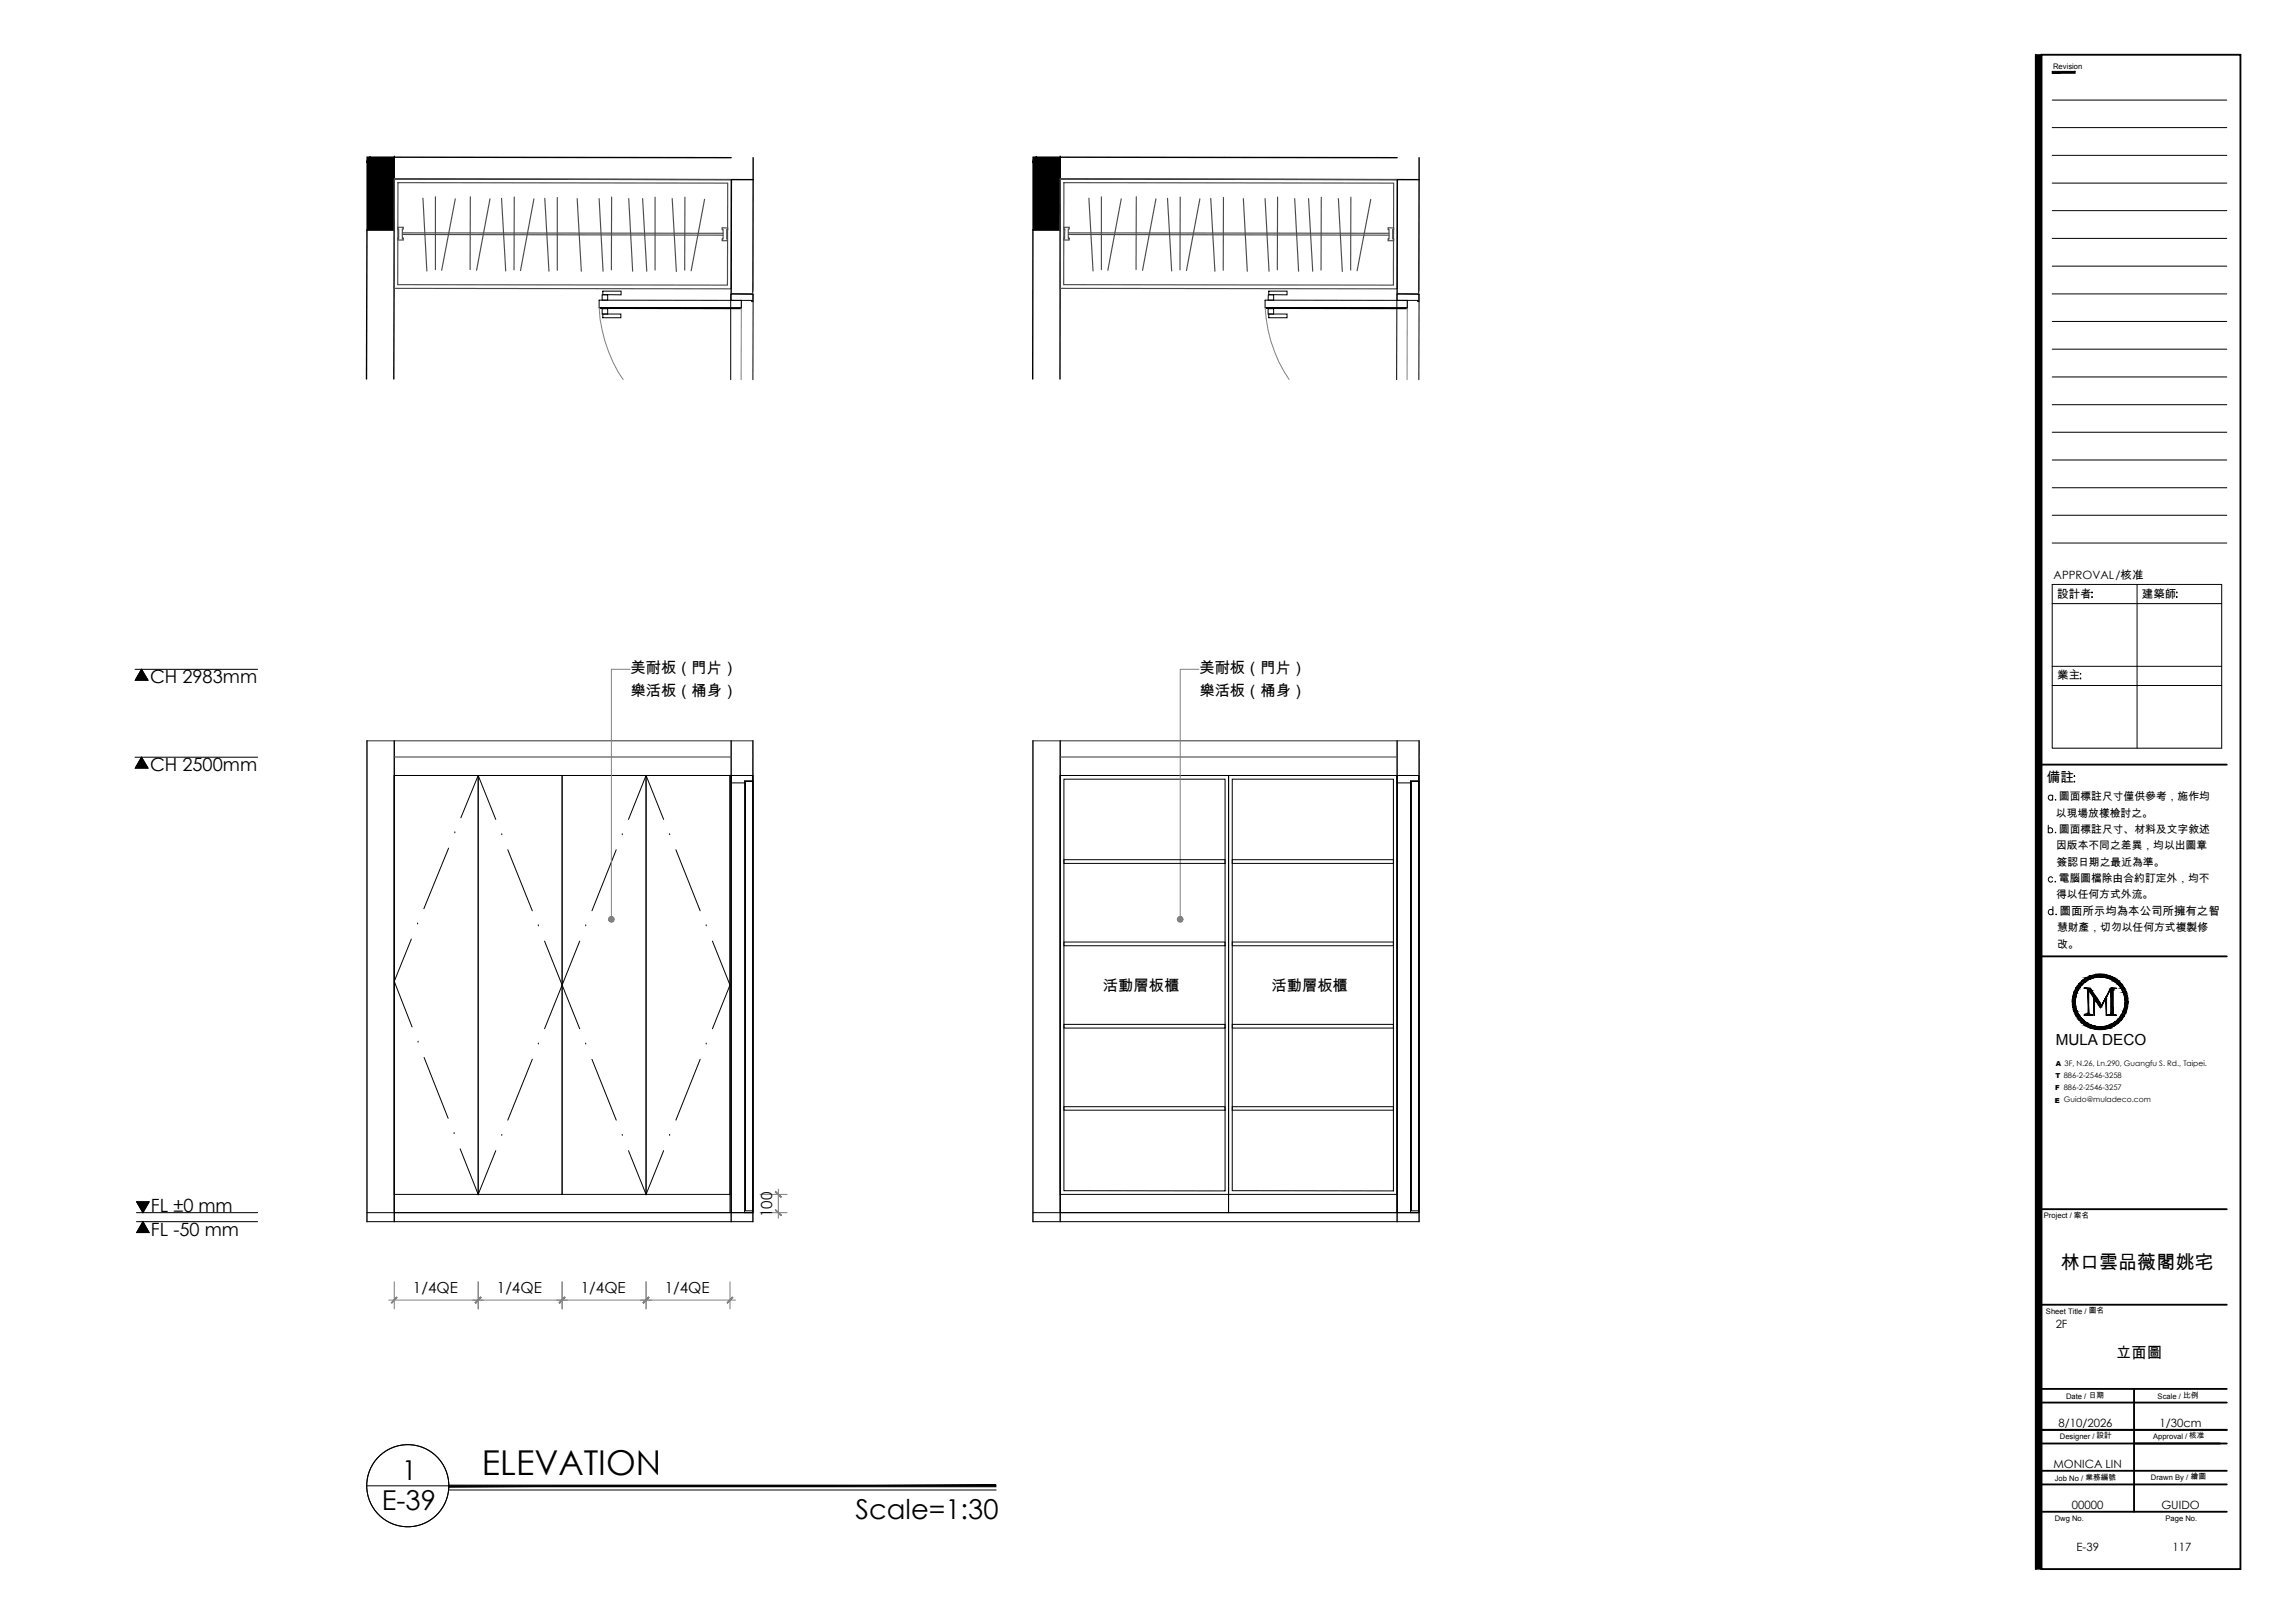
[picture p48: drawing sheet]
<svg xmlns="http://www.w3.org/2000/svg" width="420mm" height="297mm" viewBox="0 0 420 297" stroke-linecap="round" stroke-linejoin="round" font-family="sans-serif">
<defs><g id="words">
<text font-size="6.3" x="88.2" y="269.9">ELEVATION</text>
<g font-size="5">
<text x="73.6" y="270.9">1</text>
<text x="69.9" y="276.3">E-39</text>
<text x="156.6" y="278">Scale=1:30</text>
</g>
<text font-size="3.5" x="377.3" y="232.3">林口雲品薇閣姚宅</text>
<g font-size="3.3">
<text x="27.5" y="125">CH 2983mm</text>
<text x="27.5" y="141.1">CH 2500mm</text>
<text x="27.6" y="221.7">FL ±0 mm</text>
<text x="27.6" y="226.2">FL -50 mm</text>
</g>
<g font-size="2.8">
<text x="115.4" y="123.2">美耐板（門片）</text>
<text x="219.6" y="123.2">美耐板（門片）</text>
<text x="115.4" y="127.3">樂活板（桶身）</text>
<text x="219.6" y="127.3">樂活板（桶身）</text>
<text x="201.9" y="181.4">活動層板櫃</text>
<text x="232.8" y="181.4">活動層板櫃</text>
<text x="376.3" y="191.3">MULA DECO</text>
<text x="141.4" y="222.7" transform="rotate(-90 141.4 222.7)">100</text>
<text x="75.6" y="236.6">1/4QE</text>
<text x="91" y="236.6">1/4QE</text>
<text x="106.3" y="236.6">1/4QE</text>
<text x="121.7" y="236.6">1/4QE</text>
<text x="387.4" y="248.5">立面圖</text>
</g>
<text font-size="2.5" x="374.7" y="143.2">備註</text>
<g font-size="2.1">
<text x="376" y="106">APPROVAL/核准</text>
<text x="376.6" y="109.4">設計者</text>
<text x="392.1" y="109.4">建築師</text>
<text x="376.6" y="124.3">業主</text>
<text x="377.1" y="167.4">圖面所示均為本公司所擁有之智</text>
<text x="376.3" y="243.1">2F</text>
<text x="376.9" y="261.2">8/10/2026</text>
<text x="395.4" y="261.2">1/30cm</text>
<text x="375.9" y="268.7">MONICA LIN</text>
<text x="379.3" y="276.2">00000</text>
<text x="395.7" y="276.2">GUIDO</text>
<text x="380.2" y="283.8">E-39</text>
<text x="397.7" y="283.8">117</text>
</g>
<g font-size="2">
<text x="376.4" y="149.5">以現場放樣檢討之。</text>
<text x="376.9" y="146.5">圖面標註尺寸僅供參考，施作均</text>
<text x="376.4" y="155.4">因版本不同之差異，均以出圖章</text>
<text x="376.9" y="152.4">圖面標註尺寸、材料及文字敘述</text>
<text x="376.5" y="158.4">簽認日期之最近為準。</text>
<text x="376.9" y="161.4">電腦圖檔除由合約訂定外，均不</text>
<text x="376.4" y="164.4">得以任何方式外流。</text>
<text x="376.6" y="170.4">慧財產，切勿以任何方式複製修</text>
<text x="376.6" y="173.4">改。</text>
</g>
<g font-size="1.4">
<text x="375.9" y="12.6">Revision</text>
<text x="374.2" y="222.9">Project / 案名</text>
<text x="374.6" y="240.4">Sheet Title / 圖名</text>
<text x="378.2" y="256.1">Date / 日期</text>
<text x="395" y="256.1">Scale / 比例</text>
<text x="377.1" y="263.4">Designer / 設計</text>
<text x="394.2" y="263.4">Approval / 核准</text>
<text x="376.2" y="271">Job No / 業務編號</text>
<text x="393.8" y="270.8">Drawn By / 繪圖</text>
<text x="376.2" y="278.3">Dwg No.</text>
<text x="396.5" y="278.3">Page No.</text>
</g>
<g font-size="1.3">
<text x="376.3" y="197.3">T 886-2-2546-3258</text>
<text x="376.3" y="195.1">A 3F, N.26, Ln.290, Guangfu S. Rd., Taipei.</text>
<text x="376.2" y="201.8">E Guido@muladeco.com</text>
<text x="376.3" y="199.5">F 886-2-2546-3257</text>
</g>
</g></defs>
<!-- layer: I-ELEV-TEXT -->
<path d="M24.7 122.5h22.5M24.7 138.6h22.5M25.9 122.5l1.2 2h-2.3zM25.9 138.6l1.2 2h-2.3zM25 219.9h2.3l-1.1 2zM25 221.9h22.2M25 223.6h22.2M26.2 223.6l1.1 2h-2.3z" fill="none" stroke="#000" stroke-width=".18"/>
<path d="M25.9 122.5l1.2 2h-2.3zM25.9 138.6l1.2 2h-2.3zM25 219.9h2.3l-1.1 2zM26.2 223.6l1.1 2h-2.3z" fill="#000" stroke="#000" stroke-width=".18"/>
<!-- layer: I-DWGTITLE -->
<g fill="none" stroke="#000" stroke-width=".18">
<path d="M67.2 271.9h15M82.1 272.7h100.3"/>
<circle cx="74.7" cy="271.9" r="7.5"/>
</g>
<path d="M82.2 271.8v.3l100.1-.3zM82.2 272.1l100.1-.3v.3z" fill="#000" stroke="#000" stroke-width=".18"/>
<!-- layer: I-ELEV2 -->
<path d="M67.2 135.6h70.6M72.2 138.5h61.7M137.8 138.5h.1M189.1 135.6h70.7M194.1 138.5h61.7M259.8 138.5h.1" fill="none" stroke="#4c4c4c" stroke-width=".21"/>
<!-- layer: I-ELEV4 -->
<path d="M67.2 223.6h70.6M67.2 221.9h70.6M189.1 223.6h70.7M189.1 221.9h70.7" fill="none" stroke="#000" stroke-width=".18"/>
<!-- layer: I-ELEV1 -->
<path d="M67.2 135.6v88M72.2 135.6v88M133.9 135.6v88M137.8 135.6v88M189.1 135.6v88M194.1 135.6v88M255.8 135.6v88M259.8 135.6v88" fill="none" stroke="#000" stroke-width=".25"/>
<!-- layer: I-ELEV252 -->
<g fill="none" stroke="#000" stroke-width=".18">
<path d="M82.1 155.2l-4.5 11.1M83.3 152.4h.1M84.4 149.7l3.1-7.8 3.3 8.1M91.9 152.8h.1M93 155.5l4.5 11.2M112.8 155.5l-4.4 11.2M113.9 152.8h.1M115.1 150l3.2-8.1 3.2 8.1M122.6 152.8h.1M123.7 155.5l4.5 11.2M133.9 141.9h3.9v1h-1.5v.4h-2.4zM133.9 141.9h3.9v80h-3.9z"/>
<path d="M136.3 142.9h1.5v79h-1.5zM136.5 143h1.3v78.6h-1.3zM255.8 141.9h4v1h-1.6v.4h-2.4zM255.8 141.9h4v80h-4zM258.2 142.9h1.6v79h-1.6zM258.4 143h1.4v78.6h-1.4zM75.3 171.9l-3.1 7.7 3.2 8.3M76.5 169.1h.1M98.6 169.4h.1M99.7 172.2l3.2 8.1-3.2 8M106.1 172.2l-3.2 8.1 3.2 8M107.2 169.4h.1"/>
<path d="M129.3 169.4h.1M130.4 172.2l3.2 8.1-3.2 8M76.5 190.7h.1M77.6 193.5l4.4 11.2M97.5 193.9l-4.5 11.1M98.6 191.1h.1M107.2 191.1h.1M108.4 193.9l4.4 11.1M128.2 193.9l-4.5 11.1M129.3 191.1h.1M83.1 207.5h.1M84.2 210.3l3.3 8.3 3.3-8"/>
<path d="M91.9 207.8h.1M113.9 207.8h.1M115.1 210.6l3.2 8 3.2-8M122.6 207.8h.1"/>
</g>
<!-- layer: I-ELEV5 -->
<g fill="none" stroke="#000" stroke-width=".18">
<path d="M72.2 141.9h61.4v80h-61.4zM72.2 141.9h15.3v76.7h-15.3zM87.5 141.9h15.4v76.7h-15.4zM102.9 141.9h15.4v76.7h-15.4zM118.3 141.9h15.3v76.7h-15.3zM194.1 141.9h30.8v80h-30.8zM194.1 141.9h30.8v76.7h-30.8zM194.8 142.6h29.5v75.4l-29.5-.1zM194.8 157.3h29.5v.7h-29.5zM224.9 141.9h30.9v76.7h-30.9zM224.9 141.9h30.9v80h-30.9zM225.6 142.6h29.5v75.4l-29.5-.1z"/>
<path d="M225.6 157.3h29.5v.7h-29.5zM194.8 172.4h29.5v.7h-29.5zM225.6 172.4h29.5v.7h-29.5zM194.8 187.5h29.5v.7h-29.5zM225.6 187.5h29.5v.7h-29.5zM194.8 202.6h29.5v.6h-29.5zM225.6 202.6h29.5v.6h-29.5z"/>
</g>
<!-- layer: 0 -->
<g fill="#808080" stroke="#808080" stroke-width=".18">
<path d="M216.1 168.3v.5l-.3-.1zM215.6 168.5l.2 .2 .3-.4zM215.6 168.3h.5l-.5 .2z"/>
<path d="M215.6 168l.5 .3h-.5zM215.6 168l.5 .3-.3-.5zM215.8 167.8h.3v.5z"/>
<path d="M216.1 167.8h.2l-.2 .5zM216.3 167.8l-.2 .5 .4-.3zM216.1 168.3l.4-.3 .1 .3z"/>
<path d="M216.1 168.3h.5l-.1 .2zM216.1 168.3l.2 .4 .2-.2zM216.1 168.3l.2 .4-.2 .1z"/>
<path d="M72.6 237.4l-.9 1.1 1-1zM72.6 237.4l-.9 1.1-.1-.1z"/>
<path d="M88 237.4l-1 1 .1 .1zM88 237.4l.1 .1-1 1z"/>
<path d="M88 237.4l-.9 1.1 1-1zM88 237.4l-.9 1.1-.1-.1z"/>
<path d="M103.3 237.4l-.9 1v.1zM103.3 237.4l.2 .1-1.1 1z"/>
<path d="M103.3 237.4l-.9 1.1 1.1-1zM103.3 237.4l-.9 1.1v-.1z"/>
<path d="M118.7 237.4l-1 1 .1 .1zM118.7 237.4l.1 .1-1 1z"/>
<path d="M118.7 237.4l-.9 1.1 1-1zM118.7 237.4l-.9 1.1-.1-.1z"/>
<path d="M134.1 237.4l-1 1 .1 .1zM134.1 237.4l.1 .1-1 1z"/>
<path d="M111.9 168.3v.5l-.2-.1zM111.5 168.5l.2 .2 .2-.4zM111.4 168.3h.5l-.4 .2z"/>
<path d="M111.5 168l.4 .3h-.5zM111.5 168l.4 .3-.2-.5zM111.7 167.8h.2v.5z"/>
<path d="M111.9 167.8h.3l-.3 .5zM112.2 167.8l-.3 .5 .5-.3zM111.9 168.3l.5-.3v.3z"/>
<path d="M111.9 168.3h.5v.2zM111.9 168.3l.3 .4 .2-.2zM111.9 168.3l.3 .4-.3 .1z"/>
<path d="M142 218l-.1 .2 1.1 .9zM141.9 218.2l1.1 .9h-.1z"/>
<path d="M141.9 221.5l1 1 .1-.1zM141.9 221.5l.1-.1 1 1z"/>
</g>
<path d="M115.4 122.5h-3.5v45.8M219.5 122.5h-3.4v45.8" fill="none" stroke="#808080" stroke-width=".18"/>
<!-- layer: I-ELEV-DIM -->
<path d="M139.1 218.6h5M142.5 217.6v5.4M71.2 237.9h63.5M72.2 234.6v5M87.5 234.6v5M102.9 234.6v5M118.3 234.6v5M133.6 234.6v5M139.1 221.9h5" fill="none" stroke="#808080" stroke-width=".18"/>
<g fill="#000" stroke="#000" stroke-width=".18">
<path d="M67.2 28.7h.5l-.5 .9zM189.1 28.7h.6l-.6 .9z"/>
<path d="M67.2 29.6l5 12.5h-5zM67.7 28.7l-.5 .9 5 12.5zM67.7 28.7h4.5v13.4z"/>
<path d="M189.1 29.6l5 12.5h-5zM189.7 28.7l-.6 .9 5 12.5zM189.7 28.7h4.4v13.4z"/>
</g>
<path d="M72.2 28.7v13.4h-5M194.1 28.7v13.4h-5" fill="none" stroke="#000" stroke-width=".25"/>
<!-- layer: I-FL-STAIR -->
<path d="M102.2 28.8h.1M224.1 28.8h.1" fill="none" stroke="#4c4c4c" stroke-width=".21"/>
<path d="M72.2 28.7h.1M194.1 28.7h.1" fill="none" stroke="#000" stroke-width=".18"/>
<!-- layer: I-WALL -->
<path d="M72.2 28.7l61.7 .2M133.9 32.9v20.9h3.9l.1-20.9M137.9 28.9v4l-65.7-.1M194.1 28.7l61.7 .2M255.8 32.9v20.9h4v-20.9M259.8 28.9v4l-65.7-.1M67.1 69.4l.1-27.3h5l-.1 27.3M189.1 69.4v-27.3h5v27.3" fill="none" stroke="#000" stroke-width=".25"/>
<!-- layer: I-FURN-MLWK-H -->
<g fill="none" stroke="#4c4c4c" stroke-width=".21">
<path d="M72.2 32.8l61.7 .1v20l-61.8-.1zM72.9 33.4l60.3 .1v18.7l-60.4-.1zM77.4 36.3l.7 13.3M79.7 36v13.3M83.4 36.4l-2.5 13.1M86.1 36v13.3M89.7 36.4l-2.5 13.1M91.8 36.3l.8 13.3M94.1 36.1v13.3M97.7 36.4l-2.4 13.1M99.7 36.3l.8 13.3M102 36.1v13.4"/>
<path d="M105.7 36.4l.7 13.2M109.7 36.4l.7 13.2M112 36.1l-.1 13.3M115.1 36.4l.7 13.2M117.6 36.4l.8 13.2M119.9 36.1v13.3M123.1 36.4l.7 13.3M125.4 36.1l-.1 13.3M129 36.5l-2.5 13.1M194.1 32.8l61.7 .1v20l-61.7-.1zM194.8 33.4l60.3 .1v18.7l-60.4-.1zM199.3 36.3l.8 13.3"/>
<path d="M201.6 36v13.3M205.3 36.4l-2.5 13.1M208 36v13.3M211.6 36.4l-2.4 13.1M213.7 36.3l.8 13.3M216.1 36.1l-.1 13.3M219.7 36.4l-2.5 13.1M221.7 36.3l.7 13.3M224 36.1l-.1 13.4M227.6 36.4l.7 13.2M231.6 36.4l.7 13.2M233.9 36.1l-.1 13.3"/>
<path d="M237 36.4l.7 13.2M239.6 36.4l.7 13.2M241.9 36.1v13.3M245 36.4l.7 13.3M247.3 36.1v13.3M251 36.5l-2.5 13.1M72.8 41.6h1v.3h-.1v1.7h.1v.3h-1v-.3h.2v-1.7h-.2zM73.7 42.6l58.7 .1M73.7 42.9l58.7 .1M132.2 41.7h1v.3h-.1v1.7h.1v.4h-1v-.4h.2v-1.7h-.2zM194.8 41.6h.9v.3h-.1v1.7h.1v.3h-1l.1-.3h.1v-1.7h-.1zM195.6 42.6l58.7 .1"/>
<path d="M195.6 42.9l58.7 .1M254.1 41.7h1v.3h-.1v1.7h.1v.4h-1v-.4h.2v-1.7h-.2z"/>
</g>
<!-- layer: I-DOOR -->
<g fill="#fff" stroke="#fff" stroke-width=".18">
<path d="M133.8 53.8h4.1l-4.1 15.7zM137.9 53.8l-4.1 15.7h4z"/>
<path d="M255.7 53.8h4.1l-4.1 15.7zM259.8 53.8l-4.1 15.7h4.1z"/>
</g>
<g fill="none" stroke="#000" stroke-width=".18">
<path d="M109.7 54.9l26 .1v1.3h-26zM109.9 56.3h25.6v.2h-25.6zM110.2 56.5h1.1v1h-1.1zM110.2 54h1.1v.9h-1.1zM110.4 57.5h3.3v.7h-3.3zM110.4 53.3h3.3v.7l-3.3-.1zM133.9 53.8h3.9v1.4h-.2v-.2h-3.7zM231.6 54.9l26 .1v1.3h-26zM231.8 56.3h25.6v.2h-25.6zM232.2 56.5h1v1h-1zM232.2 54h1v.9h-1zM232.3 57.5h3.3v.7h-3.3z"/>
<path d="M232.3 53.3h3.3v.7l-3.3-.1zM255.8 53.8h4v1.4h-.3v-.2h-3.7zM133.8 69.5v-15.7h4.1l-.1 15.7M255.7 69.5v-15.7h4.1v15.7"/>
</g>
<!-- layer: WALL -->
<path d="M135.7 55v14.5M257.6 55v14.5" fill="none" stroke="#808080" stroke-width=".18"/>
<!-- layer: DOOR -->
<path d="M109.7 56.3a25.7 25.7 0 0 0 4.4 13.2M231.6 56.3a25.7 25.7 0 0 0 4.4 13.2" fill="none" stroke="#808080" stroke-width=".18"/>
<!-- layer: 0 -->
<g fill="#000" stroke="#000" stroke-width=".18">
<path d="M383.6 178.3h1.8zM382.9 188.2h3.2l-.7 .2zM384.4 184.3h.3l-.1 .2z"/>
<path d="M372.7 10v277.2l1-277.2zM373.7 10v277.2h-1z"/>
<path d="M375.7 13.4h4.2v-.3zM375.7 13.1h4.2l-4.2 .3z"/>
<path d="M381.2 179.5l-.3 .6 .7-.6zM381.2 179.5l-.3 .6h-.3z"/>
<path d="M381.2 179.4h.4zM381.2 179.4l.4 .1z"/>
<path d="M381.6 179.7l-.4 .5 .6-.5zM381 180.2l.6-.5-.4 .5z"/>
<path d="M381.7 179.6h.2zM381.7 179.6l.1 .1h-.2z"/>
<path d="M381.8 179l-.2 .4 .7-.4zM381.2 179.4l.6-.4-.2 .4z"/>
<path d="M382.3 179.3l-.4 .3 .5-.3zM381.7 179.6l.6-.3-.4 .3z"/>
<path d="M381.9 178.9h.6zM381.8 179h.5z"/>
<path d="M382.4 179.2h.3zM382.3 179.3h.1z"/>
<path d="M382.4 178.7l.1 .2 .7-.2zM381.9 178.9l.5-.2 .1 .2z"/>
<path d="M382.7 179.2l.5-.2h-.3zM382.4 179.2l.5-.2-.2 .2z"/>
<path d="M383.2 178.9h.6zM382.9 179h.3z"/>
<path d="M382.7 178.5l.5 .2 .7-.2zM382.4 178.7l.3-.2 .5 .2z"/>
<path d="M382.9 178.5h1.1zM382.7 178.5h1.2z"/>
<path d="M383.5 178.8h.5zM383.2 178.9h.6z"/>
<path d="M384 178.7l1.5 .1zM383.5 178.8l.5-.1 1.5 .1z"/>
<path d="M383.6 178.3l2.5 .2-.7-.2zM382.9 178.5l.7-.2 2.5 .2z"/>
<path d="M384.9 178.8l.9 .1zM384.9 178.8l.9 .1z"/>
<path d="M385.2 178.9l.8 .1zM385.2 178.9l.8 .1z"/>
<path d="M385.7 179l.9 .2zM385.7 179l.9 .2z"/>
<path d="M384.9 178.5h1.3zM384.9 178.5h1.3z"/>
<path d="M385.1 178.5l1.4 .2-.3-.2zM385.1 178.5l1.4 .2z"/>
<path d="M385.8 178.7l1.3 .2-.6-.2zM385.8 178.7l1.3 .2h-.7z"/>
<path d="M386.3 179.2l.4 .1zM386.3 179.2l.4 .1z"/>
<path d="M386.5 179.3l.8 .3zM386.5 179.3l.8 .3z"/>
<path d="M386.4 178.9l.8 .1zM386.4 178.9l.8 .1z"/>
<path d="M386.6 179l1.2 .4-.6-.4zM386.6 179l1.2 .4h-.4z"/>
<path d="M387.1 179.6l.3 .1zM387.1 179.6l.3 .1z"/>
<path d="M387.2 179.7l.7 .5-.5-.5zM387.2 179.7l.7 .5h-.1z"/>
<path d="M387.4 179.4l.4 .1zM387.4 179.4l.4 .1z"/>
<path d="M387.4 179.5l1 .6-.6-.6zM387.4 179.5l1 .6h-.3z"/>
<path d="M379.5 182.5h.2zM379.5 182.5h.2z"/>
<path d="M379.5 184.3h.2zM379.5 184.3h.2z"/>
<path d="M379.4 183.4l.3 .9-.1-.9zM379.4 183.4l.3 .9h-.2z"/>
<path d="M379.7 185.1h.3zM379.7 185.1h.3z"/>
<path d="M379.5 182.5l.1 .9 .1-.9zM379.5 182.5l.1 .9h-.2z"/>
<path d="M379.5 184.3l.5 .8-.3-.8zM379.5 184.3l.5 .8h-.3z"/>
<path d="M379.9 182.5h.1zM379.9 182.5h.1z"/>
<path d="M379.9 184.2h.1zM379.9 184.2h.1z"/>
<path d="M379.8 183.4l.2 .8-.1-.8zM379.8 183.4l.2 .8h-.1z"/>
<path d="M379.7 181.6h.3zM379.7 181.6h.3z"/>
<path d="M379.7 181.6v.9l.3-.9zM379.7 181.6v.9h-.2z"/>
<path d="M379.7 185.1l.7 .8-.4-.8zM379.7 185.1l.7 .8h-.3z"/>
<path d="M379.9 182.5v.9l.1-.9zM379.9 182.5v.9h-.1z"/>
<path d="M379.9 184.2l.3 .8-.2-.8zM379.9 184.2l.3 .8h-.1z"/>
<path d="M380.1 180.8h.3zM380.1 180.8h.3z"/>
<path d="M380.1 185.9h.3zM380.1 185.9h.3z"/>
<path d="M380.1 181.7l-.1 .8 .2-.8zM380.1 181.7l-.1 .8h-.1z"/>
<path d="M380.1 185l.1 .1zM380.1 185l.1 .1z"/>
<path d="M380.2 185.1l.4 .6zM380.2 185.1l.4 .6h-.1z"/>
<path d="M380.1 180.8l-.1 .8 .4-.8zM380.1 180.8l-.1 .8h-.3z"/>
<path d="M380.1 185.9l.8 .7-.5-.7zM380.1 185.9l.8 .7h-.3z"/>
<path d="M380.6 186.6h.3zM380.6 186.6h.3z"/>
<path d="M380.5 181l-.3 .7 .4-.7zM380.5 181l-.3 .7z"/>
<path d="M380.5 185.7l.2 .1zM380.5 185.7l.2 .1z"/>
<path d="M380.5 180.9h.2zM380.5 180.9l.1 .1z"/>
<path d="M380.5 185.8l.6 .6zM380.5 185.8l.6 .6z"/>
<path d="M380.6 180.1h.3zM380.6 180.1h.3z"/>
<path d="M380.6 180.1l-.2 .7 .5-.7zM380.6 180.1l-.2 .7h-.3z"/>
<path d="M380.6 186.6l1 .6-.7-.6zM380.6 186.6l1 .6h-.4z"/>
<path d="M381 180.3l-.3 .6 .4-.6zM381 180.3l-.3 .6h-.2z"/>
<path d="M381 186.4l.2 .1zM381 186.4l.2 .1z"/>
<path d="M381 180.2h.2zM381 180.2l.1 .1z"/>
<path d="M381 186.5l.8 .5-.6-.5zM381 186.5l.8 .5h-.2z"/>
<path d="M381.2 187.2l.4 .1zM381.2 187.2l.4 .1z"/>
<path d="M381.2 187.3l1.1 .4-.7-.4zM381.2 187.3l1.1 .4h-.5z"/>
<path d="M381.6 187l.3 .1zM381.6 187l.3 .1z"/>
<path d="M381.7 187.1l.7 .3zM381.7 187.1l.7 .3z"/>
<path d="M381.8 187.7l.7 .1zM381.8 187.7l.7 .1z"/>
<path d="M382.3 181.3l.1 4.1v-4.1zM382.3 181.3l.1 4.1h-.1z"/>
<path d="M382.3 185.4l.1 .1zM382.3 185.4l.1 .1z"/>
<path d="M382.3 185.5l.1 .1zM382.3 185.5l.1 .1z"/>
<path d="M382.3 185.6h.1zM382.2 185.6h.2z"/>
<path d="M382.2 185.6l.3 .1zM382.2 185.6l.3 .1z"/>
<path d="M382.3 187.4l.4 .1zM382.3 187.4l.4 .1z"/>
<path d="M382.2 185.7h.3zM382.2 185.7h.3z"/>
<path d="M382.2 185.7h.4zM382.2 185.7h.4z"/>
<path d="M381.9 187.8l1.3 .2-.7-.2zM381.9 187.8l1.3 .2h-.8z"/>
<path d="M382.1 185.7h.5zM382.1 185.7h.5z"/>
<path d="M382.1 185.7h.6zM382.1 185.7h.6z"/>
<path d="M382.1 185.7h.6zM382 185.7h.7z"/>
<path d="M381.6 180.8l1.1 .1zM381.6 180.8l1.1 .1z"/>
<path d="M382.4 187.5l.8 .2zM382.4 187.5l.8 .2z"/>
<path d="M382 180.9l.9 .3-.2-.3zM382 180.9l.9 .3h-.6z"/>
<path d="M382.9 188.2l.7 .2h1.8zM383.6 188.4h1.8z"/>
<path d="M382.3 181.2l.6 .1zM382.3 181.2l.6 .1z"/>
<path d="M382.4 181.3l1.5 1.4-1-1.4zM382.4 181.3l1.5 1.4h-.6z"/>
<path d="M381.6 185.7l1.6 .1zM381.6 185.7l1.6 .1z"/>
<path d="M382.4 188l1.5 .2zM382.4 188l1.5 .2h-1.2z"/>
<path d="M382.9 187.7l.9 .2zM382.9 187.7l.9 .2z"/>
<path d="M383.3 182.8l.2 .6v-.6zM383.3 182.8l.2 .6h-.2z"/>
<path d="M383.3 183.4l.2 2.4v-2.4zM383.3 183.4l.2 2.4h-.2z"/>
<path d="M383.2 187.9h.8zM383.2 187.9h.8z"/>
<path d="M382.7 188.2h1.3zM382.7 188.2h1.3z"/>
<path d="M383.3 182.7l.7 .1-.1-.1zM383.3 182.7l.7 .1h-.7z"/>
<path d="M383.5 182.8l.8 .6-.3-.6zM383.5 182.8l.8 .6h-.5z"/>
<path d="M383.8 183.4l.9 .6-.4-.6zM383.8 183.4l.9 .6h-.5z"/>
<path d="M384.2 184l.5 .3 .2-.3zM384.2 184l.5 .3h-.3z"/>
<path d="M383.5 187.9l1.4 .1 .6-.1zM383.5 187.9l1.4 .1z"/>
<path d="M385.5 182.6l-.6 1.4zM385.5 182.6l-.6 1.4h-.2z"/>
<path d="M385.6 182.4l.1 .2zM385.6 182.4l.1 .2h-.2z"/>
<path d="M385.6 182.6l.1 3.2zM385.6 182.6l.1 3.2z"/>
<path d="M385.2 187.9h.6zM384.9 187.9h.6z"/>
<path d="M385.7 187.7l.1 .2 .2-.2zM385.2 187.9l.5-.2 .1 .2z"/>
<path d="M385.1 188.2h1.1zM384.9 188.2h1.2z"/>
<path d="M386.3 181l-.6 1.4zM386.3 181l-.7 1.4z"/>
<path d="M385.8 188l.4 .2 .3-.2zM385.1 188.2l.7-.2 .4 .2z"/>
<path d="M386 187.7l.6-.2h-.3zM385.7 187.7l.6-.2-.3 .2z"/>
<path d="M386.5 187.4h.2zM386.3 187.5h.3z"/>
<path d="M386.4 181.2l.5 4.2v-4.2zM386.4 181.2l.5 4.2h-.5z"/>
<path d="M386.4 185.4l.5 .1zM386.4 185.4l.5 .1z"/>
<path d="M386.4 185.5l.5 .1zM386.4 185.5l.5 .1z"/>
<path d="M386.4 185.6h.5zM386.4 185.6h.5z"/>
<path d="M386.4 185.6l.6 .1zM386.4 185.6l.6 .1z"/>
<path d="M386.4 185.7h.6zM386.4 185.7h.6z"/>
<path d="M386.3 185.7h.7zM386.3 185.7h.7z"/>
<path d="M386.3 185.7h.8zM386.3 185.7h.8z"/>
<path d="M386.4 181l.5 .2 .2-.2zM386.4 181l.5 .2h-.5z"/>
<path d="M386.4 187.8l.1 .2 .6-.2zM385.8 188l.6-.2 .1 .2z"/>
<path d="M386.4 180.9h.7zM386.4 180.9l.7 .1h-.8z"/>
<path d="M386.2 185.7h.9zM386.2 185.7h.9z"/>
<path d="M386.2 185.7h1zM386.1 185.7h1.1z"/>
<path d="M386.6 187.7h.6zM386.4 187.8h.7z"/>
<path d="M386.7 187.4l.6-.3h-.2zM386.5 187.4l.6-.3-.4 .3z"/>
<path d="M387.2 187h.2zM387.1 187.1h.2z"/>
<path d="M386.4 180.8l1 .1zM386.4 180.8l1 .1h-1z"/>
<path d="M385.9 185.7l1.5 .1zM385.9 185.7l1.5 .1z"/>
<path d="M387.4 187.3l-.2 .4 .6-.4zM386.6 187.7l.8-.4-.2 .4z"/>
<path d="M387.4 187.2h.4zM387.4 187.2l.4 .1z"/>
<path d="M387.8 180.2l.2 .1zM387.8 180.2l.2 .1z"/>
<path d="M387.8 186.5l-.4 .5 .5-.5zM387.2 187l.6-.5-.4 .5z"/>
<path d="M387.9 180.3l.6 .6-.5-.6zM387.9 180.3l.6 .6h-.2z"/>
<path d="M387.9 186.4h.1zM387.9 186.4v.1h-.1z"/>
<path d="M388.1 186.6h.3zM388.1 186.6h.3z"/>
<path d="M388.1 180.1h.3zM388.1 180.1h.3z"/>
<path d="M388.1 180.1l.8 .7-.5-.7zM388.1 180.1l.8 .7h-.3z"/>
<path d="M388.1 186.6l-.3 .6 .6-.6zM387.4 187.2l.7-.6-.3 .6z"/>
<path d="M388.3 180.9l.2 .1zM388.3 180.9l.2 .1z"/>
<path d="M388.3 185.8l-.3 .6 .5-.6zM388.3 185.8l-.3 .6h-.1z"/>
<path d="M388.4 181l.4 .7-.3-.7zM388.4 181l.4 .7h-.1z"/>
<path d="M388.4 185.7h.1zM388.4 185.7l.1 .1z"/>
<path d="M388.6 180.8h.3zM388.6 180.8h.3z"/>
<path d="M388.6 185.9h.3zM388.6 185.9h.3z"/>
<path d="M388.7 181.7h.2zM388.7 181.7h.2z"/>
<path d="M388.7 185.1l-.2 .6 .3-.6zM388.7 185.1l-.2 .6h-.1z"/>
<path d="M388.7 181.7l.4 .8-.2-.8zM388.7 181.7l.4 .8h-.1z"/>
<path d="M388.7 185h.2zM388.7 185l.1 .1z"/>
<path d="M388.6 180.8l.7 .8-.4-.8zM388.6 180.8l.7 .8h-.3z"/>
<path d="M388.6 185.9l-.2 .7 .5-.7zM388.6 185.9l-.2 .7h-.3z"/>
<path d="M389 182.5h.1zM389 182.5h.1z"/>
<path d="M389 184.2h.1zM389 184.2h.1z"/>
<path d="M389 185.1h.3zM389 185.1h.3z"/>
<path d="M389 182.5l.2 .9-.1-.9zM389 182.5l.2 .9h-.2z"/>
<path d="M389 184.2l-.1 .8 .2-.8zM389 184.2l-.1 .8h-.2z"/>
<path d="M389 183.4l.1 .8 .1-.8zM389 183.4l.1 .8h-.1z"/>
<path d="M389.3 182.5h.2zM389.3 182.5h.2z"/>
<path d="M389.3 184.3h.2zM389.3 184.3h.2z"/>
<path d="M389 181.6h.3zM389 181.6h.3z"/>
<path d="M389 181.6l.5 .9-.2-.9zM389 181.6l.5 .9h-.2z"/>
<path d="M389 185.1l-.1 .8 .4-.8zM389 185.1l-.1 .8h-.3z"/>
<path d="M389.3 182.5l.3 .9-.1-.9zM389.3 182.5l.3 .9h-.3z"/>
<path d="M389.3 184.3v.8l.2-.8zM389.3 184.3v.8h-.3z"/>
<path d="M389.3 183.4l.2 .9 .1-.9zM389.3 183.4l.2 .9h-.2z"/>
</g>
<g fill="none" stroke="#000" stroke-width=".34">
<path d="M372.7 10v277.2M373.7 10h36.5v277.2h-36.5zM373.7 10v277.2M373.7 139.9h34M373.7 175h34M373.7 221.3h34M373.7 238.8h34M373.7 256.7h34M373.7 254.2h34M390.7 254.2v22.5M373.7 264.2h34M373.7 261.7h34"/>
<path d="M373.7 276.7h34M373.7 269.2h34M373.7 271.7h34"/>
</g>
<g fill="none" stroke="#000" stroke-width=".18">
<path d="M375.7 18.3h32M375.7 23.4h32M375.7 28.4h32M375.7 33.5h32M375.7 38.6h32M375.7 53.8h32M375.7 48.7h32M375.7 43.6h32M375.7 58.8h32M375.7 79.1h32M375.7 74.1h32M375.7 69h32"/>
<path d="M375.7 63.9h32M375.7 84.2h32M375.7 89.3h32M375.7 94.3h32M375.7 99.4h32M375.7 107h31v29.9h-31zM375.7 110.5h31M383 108.4v.1zM383 109.2v.2zM391.2 107v29.9M398.4 108.4h.2zM398.4 109.3h.2z"/>
<path d="M375.7 121.9h31M375.7 125.5h31M380.8 123.3h.2zM380.8 124.2h.2zM375 151.7a.45 .45 0 0 1 .7 0 .45 .45 0 0 1 0 .6 .45 .45 0 0 1-.7 0M375 151v1.4M375.8 145.7a.45 .45 0 0 0-.7-.1 .45 .45 0 0 0 0 .7 .45 .45 0 0 0 .7-.1M375.8 145.5v1M376.3 146.3v.2l.1-.1M376.3 152.3v.1h.1M379.7 142.1h.2zM379.7 143.1h.2z"/>
<path d="M375.8 160.7a.45 .45 0 0 0-.7-.1 .45 .45 0 0 0 0 .7 .45 .45 0 0 0 .7-.1M375.8 166.7a.47 .47 0 0 0-.7-.1 .47 .47 0 0 0 0 .7 .47 .47 0 0 0 .7-.1M375.8 165.9v1.5M376.3 161.3v.1M376.4 167.3l-.1 .1h.2"/>
</g>
<use href="#words"/>
</svg>
